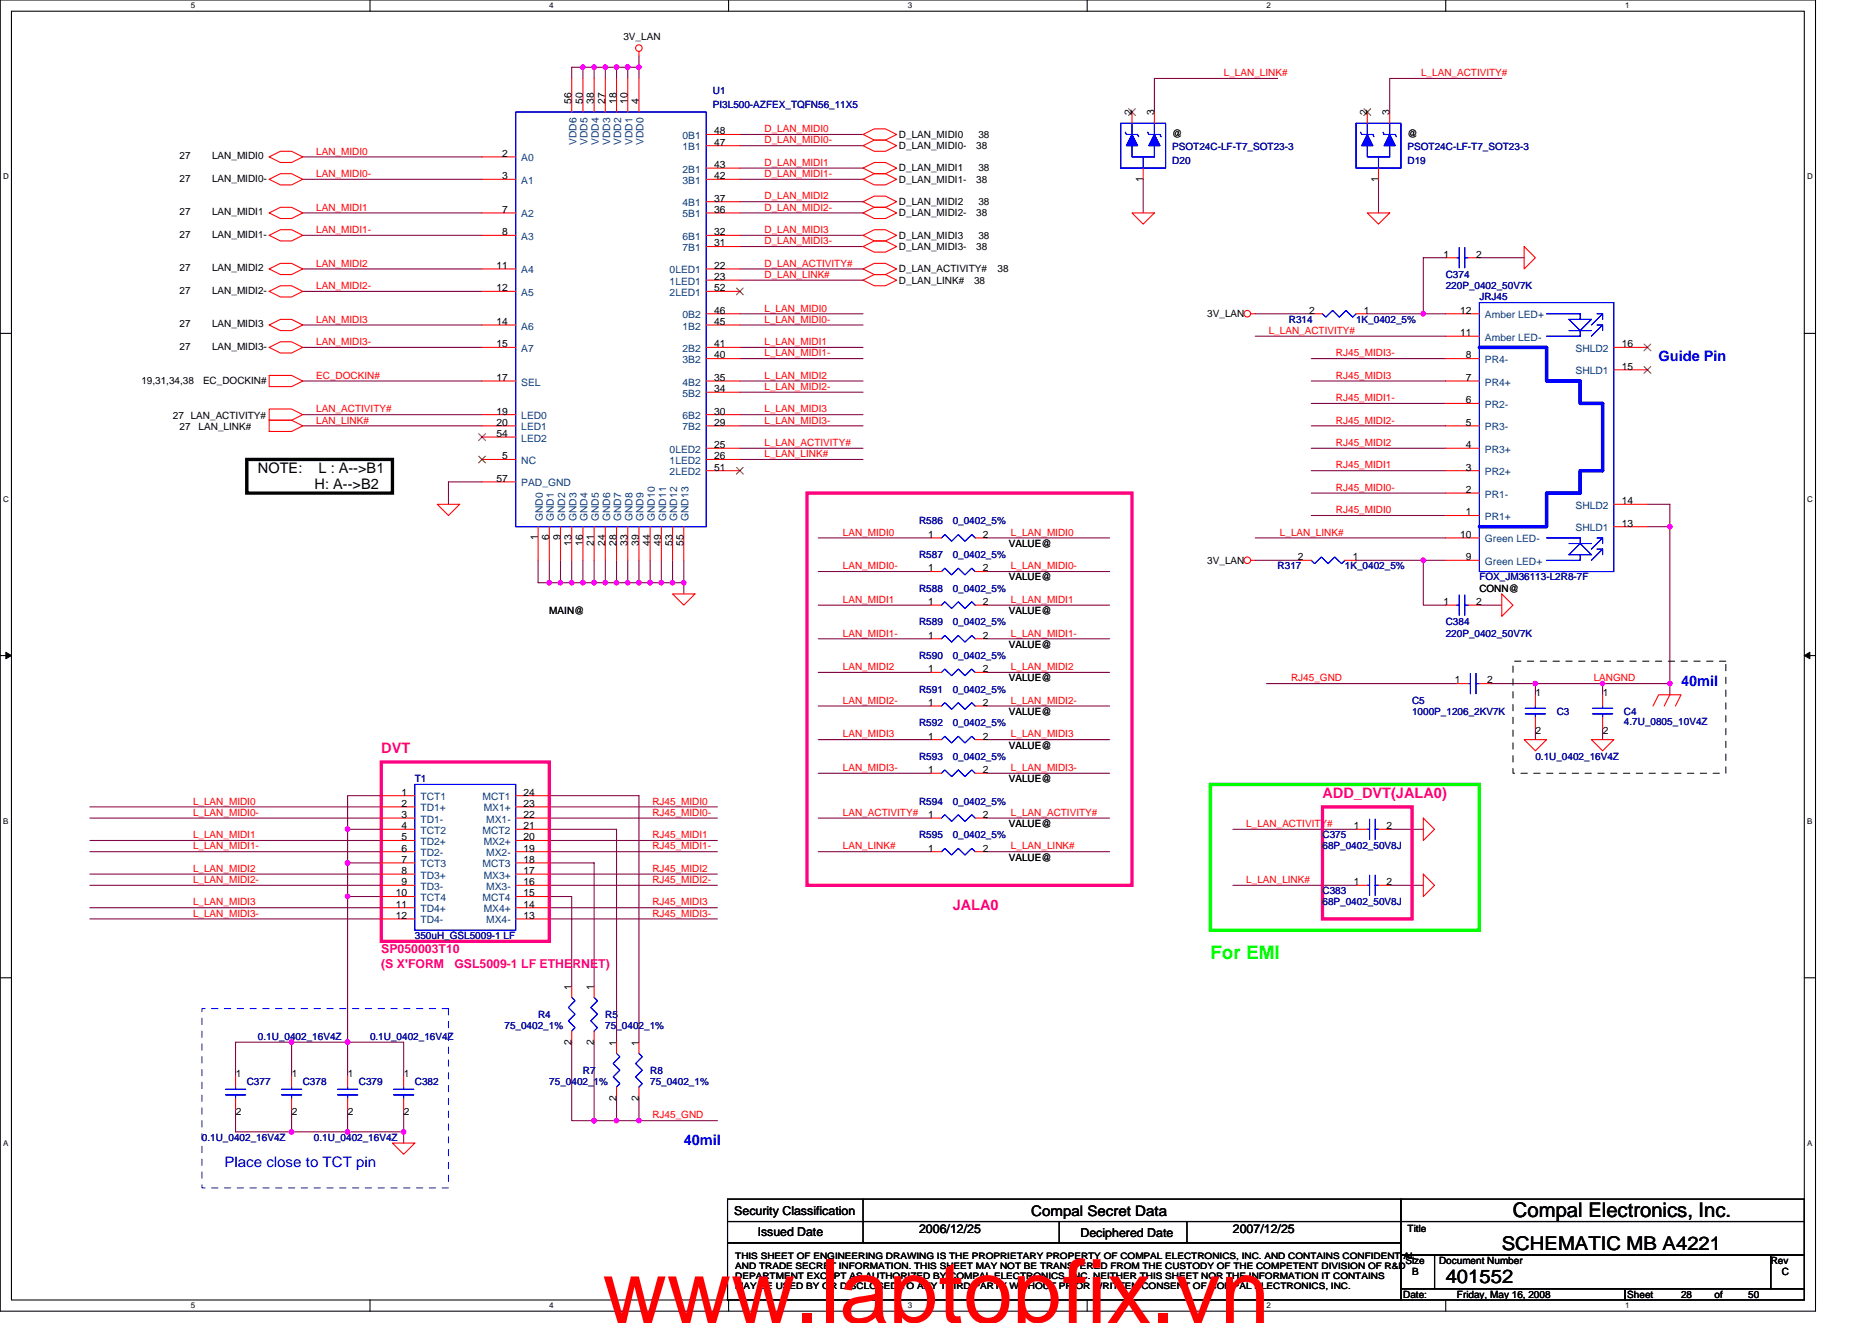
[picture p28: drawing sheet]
<svg xmlns="http://www.w3.org/2000/svg" width="297mm" height="210mm" viewBox="0 0 297 210" stroke-linecap="round" stroke-linejoin="round" font-family="sans-serif">
<defs><g id="words">
<text font-size="14.1" fill="#f00" x="95.6" y="209.9">www.laptopfix.vn</text>
<text font-size="3.2" x="240.1" y="193.1">Compal Electronics, Inc.</text>
<text font-size="3" fill="#0f0" x="192.1" y="152.1">For EMI</text>
<g font-size="3">
<text x="229.4" y="203.6">401552</text>
<text x="238.3" y="198.3">SCHEMATIC MB A4221</text>
</g>
<g font-size="2.3" fill="#00f">
<text x="263.2" y="57.3">Guide Pin</text>
<text x="266.7" y="108.8">40mil</text>
<text x="35.6" y="185.2">Place close to TCT pin</text>
<text x="108.5" y="181.7">40mil</text>
</g>
<g font-size="2.3">
<text x="40.9" y="75">NOTE:</text>
<text x="49.9" y="77.6">H: A--&gt;B2</text>
<text x="50.5" y="75">L : A--&gt;B1</text>
<text x="163.6" y="192.8">Compal Secret Data</text>
</g>
<g font-size="2.3" fill="#ff0080">
<text x="60.5" y="119.5">DVT</text>
<text x="209.8" y="126.6">ADD_DVT(JALA0)</text>
<text x="151.2" y="144.4">JALA0</text>
</g>
<g font-size="1.9" fill="#ff0080">
<text x="60.5" y="151.2">SP050003T10</text>
<text x="60.5" y="153.5">(S X'FORM</text>
<text x="72.1" y="153.5">GSL5009-1 LF ETHERNET)</text>
</g>
<g font-size="1.9">
<text x="116.5" y="192.7">Security Classification</text>
<text x="120.2" y="196.1">Issued Date</text>
<text x="145.8" y="195.6">2006/12/25</text>
<text x="171.4" y="196.3">Deciphered Date</text>
<text x="195.6" y="195.6">2007/12/25</text>
</g>
<g font-size="1.6">
<text x="98.9" y="6.4">3V_LAN</text>
<text x="90.7" y="16.5" transform="rotate(-90 90.7 16.5)">56</text>
<text x="92.5" y="16.5" transform="rotate(-90 92.5 16.5)">50</text>
<text x="94.3" y="16.5" transform="rotate(-90 94.3 16.5)">38</text>
<text x="96" y="16.5" transform="rotate(-90 96 16.5)">27</text>
<text x="97.8" y="16.5" transform="rotate(-90 97.8 16.5)">18</text>
<text x="99.6" y="16.5" transform="rotate(-90 99.6 16.5)">10</text>
<text x="101.4" y="16.5" transform="rotate(-90 101.4 16.5)">4</text>
<text x="113.3" y="21.3">48</text>
<text x="113.3" y="23.1">47</text>
<text x="142.6" y="21.9">D_LAN_MIDI0</text>
<text x="142.6" y="23.6">D_LAN_MIDI0-</text>
<text x="154.9" y="23.6">38</text>
<text x="155.3" y="21.9">38</text>
<text x="179.6" y="18.3" transform="rotate(-90 179.6 18.3)">2</text>
<text x="183.2" y="18.3" transform="rotate(-90 183.2 18.3)">3</text>
<text x="186" y="21.7">@</text>
<text x="216.9" y="18.3" transform="rotate(-90 216.9 18.3)">2</text>
<text x="220.5" y="18.3" transform="rotate(-90 220.5 18.3)">3</text>
<text x="223.3" y="21.7">@</text>
<text x="28.5" y="28.8">27</text>
<text x="28.5" y="25.3">27</text>
<text x="33.7" y="28.8">LAN_MIDI0-</text>
<text x="33.7" y="25.3">LAN_MIDI0</text>
<text x="79.7" y="24.9">2</text>
<text x="79.7" y="28.4">3</text>
<text x="113.3" y="26.6">43</text>
<text x="113.3" y="28.4">42</text>
<text x="142.6" y="27.2">D_LAN_MIDI1</text>
<text x="142.6" y="29">D_LAN_MIDI1-</text>
<text x="154.9" y="29">38</text>
<text x="155.3" y="27.2">38</text>
<text x="181.4" y="28.8" transform="rotate(-90 181.4 28.8)">1</text>
<text x="218.7" y="28.8" transform="rotate(-90 218.7 28.8)">1</text>
<text x="28.5" y="34.1">27</text>
<text x="33.7" y="34.1">LAN_MIDI1</text>
<text x="79.7" y="33.8">7</text>
<text x="113.3" y="32">37</text>
<text x="113.3" y="33.8">36</text>
<text x="142.6" y="32.5">D_LAN_MIDI2</text>
<text x="142.6" y="34.3">D_LAN_MIDI2-</text>
<text x="154.9" y="34.3">38</text>
<text x="155.3" y="32.5">38</text>
<text x="28.5" y="37.7">27</text>
<text x="33.7" y="37.7">LAN_MIDI1-</text>
<text x="79.7" y="37.3">8</text>
<text x="113.3" y="37.3">32</text>
<text x="113.3" y="39.1">31</text>
<text x="142.6" y="39.6">D_LAN_MIDI3-</text>
<text x="142.6" y="37.9">D_LAN_MIDI3</text>
<text x="154.9" y="39.6">38</text>
<text x="155.3" y="37.9">38</text>
<text x="229" y="40.9">1</text>
<text x="234.2" y="40.9">2</text>
<text x="28.5" y="46.6">27</text>
<text x="28.5" y="43">27</text>
<text x="33.7" y="46.6">LAN_MIDI2-</text>
<text x="33.7" y="43">LAN_MIDI2</text>
<text x="78.8" y="42.7">11</text>
<text x="78.8" y="46.2">12</text>
<text x="113.3" y="42.7">22</text>
<text x="113.3" y="44.4">23</text>
<text x="113.3" y="46.2">52</text>
<text x="142.6" y="43.2">D_LAN_ACTIVITY#</text>
<text x="142.6" y="45">D_LAN_LINK#</text>
<text x="154.6" y="45">38</text>
<text x="158.3" y="43.2">38</text>
<text x="28.5" y="51.9">27</text>
<text x="33.7" y="51.9">LAN_MIDI3</text>
<text x="78.8" y="51.5">14</text>
<text x="113.3" y="49.8">46</text>
<text x="113.3" y="51.5">45</text>
<text x="191.6" y="50.3">3V_LAN</text>
<text x="207.7" y="49.8">2</text>
<text x="216.4" y="49.8">1</text>
<text x="231.7" y="53.3">11</text>
<text x="231.7" y="49.8">12</text>
<text x="28.5" y="55.5">27</text>
<text x="33.7" y="55.5">LAN_MIDI3-</text>
<text x="78.8" y="55.1">15</text>
<text x="113.3" y="55.1">41</text>
<text x="113.3" y="56.9">40</text>
<text x="232.6" y="56.9">8</text>
<text x="257.3" y="55.1">16</text>
<text x="257.3" y="58.7">15</text>
<text x="22.4" y="61">19,31,34,38</text>
<text x="32.2" y="61">EC_DOCKIN#</text>
<text x="78.8" y="60.4">17</text>
<text x="78.8" y="65.8">19</text>
<text x="113.3" y="60.4">35</text>
<text x="113.3" y="62.2">34</text>
<text x="113.3" y="65.8">30</text>
<text x="232.6" y="64">6</text>
<text x="232.6" y="60.4">7</text>
<text x="27.4" y="66.5">27 LAN_ACTIVITY#</text>
<text x="28.5" y="68.3">27</text>
<text x="31.5" y="68.3">LAN_LINK#</text>
<text x="78.8" y="67.5">20</text>
<text x="78.8" y="69.3">54</text>
<text x="113.3" y="71.1">25</text>
<text x="113.3" y="67.5">29</text>
<text x="232.6" y="71.1">4</text>
<text x="232.6" y="67.5">5</text>
<text x="78.8" y="76.4">57</text>
<text x="79.7" y="72.9">5</text>
<text x="113.3" y="72.9">26</text>
<text x="113.3" y="74.7">51</text>
<text x="232.6" y="74.7">3</text>
<text x="232.6" y="78.2">2</text>
<text x="232.6" y="81.8">1</text>
<text x="257.3" y="83.5">13</text>
<text x="257.3" y="80">14</text>
<text x="85.4" y="85.7" transform="rotate(-90 85.4 85.7)">1</text>
<text x="87.1" y="85.7" transform="rotate(-90 87.1 85.7)">6</text>
<text x="88.9" y="85.7" transform="rotate(-90 88.9 85.7)">9</text>
<text x="90.7" y="86.6" transform="rotate(-90 90.7 86.6)">13</text>
<text x="92.5" y="86.6" transform="rotate(-90 92.5 86.6)">16</text>
<text x="94.3" y="86.6" transform="rotate(-90 94.3 86.6)">21</text>
<text x="96" y="86.6" transform="rotate(-90 96 86.6)">24</text>
<text x="97.8" y="86.6" transform="rotate(-90 97.8 86.6)">28</text>
<text x="99.6" y="86.6" transform="rotate(-90 99.6 86.6)">33</text>
<text x="101.4" y="86.6" transform="rotate(-90 101.4 86.6)">39</text>
<text x="103.1" y="86.6" transform="rotate(-90 103.1 86.6)">44</text>
<text x="104.9" y="86.6" transform="rotate(-90 104.9 86.6)">49</text>
<text x="106.7" y="86.6" transform="rotate(-90 106.7 86.6)">53</text>
<text x="108.5" y="86.6" transform="rotate(-90 108.5 86.6)">55</text>
<text x="147.3" y="85.3">1</text>
<text x="156" y="85.3">2</text>
<text x="160.1" y="86.8">VALUE@</text>
<text x="191.6" y="89.4">3V_LAN</text>
<text x="205.9" y="88.9">2</text>
<text x="214.6" y="88.9">1</text>
<text x="231.7" y="85.3">10</text>
<text x="232.6" y="88.9">9</text>
<text x="147.3" y="96">1</text>
<text x="147.3" y="90.7">1</text>
<text x="156" y="96">2</text>
<text x="156" y="90.7">2</text>
<text x="160.1" y="92.1">VALUE@</text>
<text x="229" y="96">1</text>
<text x="234.2" y="96">2</text>
<text x="234.7" y="93.9">CONN@</text>
<text x="87.2" y="97.4">MAIN@</text>
<text x="147.3" y="101.3">1</text>
<text x="156" y="101.3">2</text>
<text x="160.1" y="97.4">VALUE@</text>
<text x="147.3" y="106.7">1</text>
<text x="156" y="106.7">2</text>
<text x="160.1" y="102.8">VALUE@</text>
<text x="147.3" y="112">1</text>
<text x="156" y="112">2</text>
<text x="160.1" y="108.1">VALUE@</text>
<text x="160.1" y="113.4">VALUE@</text>
<text x="230.8" y="108.4">1</text>
<text x="236" y="108.4">2</text>
<text x="243.6" y="110.4">1</text>
<text x="254.3" y="110.4">1</text>
<text x="147.3" y="117.3">1</text>
<text x="156" y="117.3">2</text>
<text x="160.1" y="118.8">VALUE@</text>
<text x="243.6" y="116.5">2</text>
<text x="254.3" y="116.5">2</text>
<text x="147.3" y="122.7">1</text>
<text x="156" y="122.7">2</text>
<text x="160.1" y="124.1">VALUE@</text>
<text x="63.7" y="126.2">1</text>
<text x="63.7" y="128">2</text>
<text x="63.7" y="129.8">3</text>
<text x="63.7" y="131.6">4</text>
<text x="83.1" y="129.8">22</text>
<text x="83.1" y="128">23</text>
<text x="83.1" y="126.2">24</text>
<text x="83.1" y="131.6">21</text>
<text x="147.3" y="129.8">1</text>
<text x="156" y="129.8">2</text>
<text x="160.1" y="131.2">VALUE@</text>
<text x="214.8" y="131.6">1</text>
<text x="220" y="131.6">2</text>
<text x="63.7" y="133.3">5</text>
<text x="63.7" y="135.1">6</text>
<text x="63.7" y="136.9">7</text>
<text x="83.1" y="135.1">19</text>
<text x="83.1" y="133.3">20</text>
<text x="83.1" y="136.9">18</text>
<text x="147.3" y="135.1">1</text>
<text x="156" y="135.1">2</text>
<text x="160.1" y="136.5">VALUE@</text>
<text x="62.8" y="142.2">10</text>
<text x="62.8" y="144">11</text>
<text x="63.7" y="138.7">8</text>
<text x="63.7" y="140.4">9</text>
<text x="83.1" y="140.4">16</text>
<text x="83.1" y="138.7">17</text>
<text x="83.1" y="144">14</text>
<text x="83.1" y="142.2">15</text>
<text x="214.8" y="140.4">1</text>
<text x="220" y="140.4">2</text>
<text x="62.8" y="145.8">12</text>
<text x="83.1" y="145.8">13</text>
<text x="90.7" y="157" transform="rotate(-90 90.7 157)">1</text>
<text x="94.3" y="157" transform="rotate(-90 94.3 157)">1</text>
<text x="90.7" y="165.7" transform="rotate(-90 90.7 165.7)">2</text>
<text x="94.3" y="165.7" transform="rotate(-90 94.3 165.7)">2</text>
<text x="97.8" y="165.9" transform="rotate(-90 97.8 165.9)">1</text>
<text x="101.4" y="165.9" transform="rotate(-90 101.4 165.9)">1</text>
<text x="37.4" y="170.9">1</text>
<text x="46.3" y="170.9">1</text>
<text x="55.2" y="170.9">1</text>
<text x="64.1" y="170.9">1</text>
<text x="37.4" y="176.9">2</text>
<text x="46.3" y="176.9">2</text>
<text x="55.2" y="176.9">2</text>
<text x="64.1" y="176.9">2</text>
<text x="97.8" y="174.6" transform="rotate(-90 97.8 174.6)">2</text>
<text x="101.4" y="174.6" transform="rotate(-90 101.4 174.6)">2</text>
<text x="223.3" y="195.4">Title</text>
<text x="223" y="200.6">Size</text>
<text x="224.1" y="202.3">B</text>
<text x="228.3" y="200.6">Document Number</text>
<text x="281" y="200.6">Rev</text>
<text x="282.7" y="202.3">C</text>
<text x="222.6" y="205.9">Date:</text>
<text x="231.2" y="205.9">Friday, May 16, 2008</text>
<text x="258.2" y="205.9">Sheet</text>
<text x="266.7" y="205.9">28</text>
<text x="272.1" y="205.9">of</text>
<text x="277.4" y="205.9">50</text>
</g>
<g font-size="1.6" fill="#000080">
<text x="113.1" y="14.9">U1</text>
<text x="113.1" y="17.1">PI3L500-AZFEX_TQFN56_11X5</text>
<text x="186" y="23.8">PSOT24C-LF-T7_SOT23-3</text>
<text x="223.3" y="23.8">PSOT24C-LF-T7_SOT23-3</text>
<text x="186" y="26">D20</text>
<text x="223.3" y="26">D19</text>
<text x="229.4" y="44.1">C374</text>
<text x="229.4" y="45.9">220P_0402_50V7K</text>
<text x="234.7" y="47.6">JRJ45</text>
<text x="204.5" y="51.2">R314</text>
<text x="215.2" y="51.2">1K_0402_5%</text>
<text x="145.8" y="83.2">R586</text>
<text x="151.2" y="83.2">0_0402_5%</text>
<text x="145.8" y="88.5">R587</text>
<text x="151.2" y="88.5">0_0402_5%</text>
<text x="145.8" y="93.9">R588</text>
<text x="151.2" y="93.9">0_0402_5%</text>
<text x="202.7" y="90.3">R317</text>
<text x="213.4" y="90.3">1K_0402_5%</text>
<text x="234.7" y="92.1">FOX_JM36113-L2R8-7F</text>
<text x="145.8" y="99.2">R589</text>
<text x="151.2" y="99.2">0_0402_5%</text>
<text x="229.4" y="99.2">C384</text>
<text x="229.4" y="101">220P_0402_50V7K</text>
<text x="145.8" y="104.5">R590</text>
<text x="151.2" y="104.5">0_0402_5%</text>
<text x="145.8" y="109.9">R591</text>
<text x="151.2" y="109.9">0_0402_5%</text>
<text x="224.1" y="111.7">C5</text>
<text x="224.1" y="113.4">1000P_1206_2KV7K</text>
<text x="247" y="113.4">C3</text>
<text x="257.7" y="113.4">C4</text>
<text x="145.8" y="115.2">R592</text>
<text x="151.2" y="115.2">0_0402_5%</text>
<text x="257.7" y="115">4.7U_0805_10V4Z</text>
<text x="65.8" y="124.1">T1</text>
<text x="145.8" y="120.5">R593</text>
<text x="151.2" y="120.5">0_0402_5%</text>
<text x="243.6" y="120.5">0.1U_0402_16V4Z</text>
<text x="145.8" y="127.7">R594</text>
<text x="151.2" y="127.7">0_0402_5%</text>
<text x="145.8" y="133">R595</text>
<text x="151.2" y="133">0_0402_5%</text>
<text x="209.8" y="133">C375</text>
<text x="209.8" y="134.8">68P_0402_50V8J</text>
<text x="209.8" y="141.9">C383</text>
<text x="209.8" y="143.7">68P_0402_50V8J</text>
<text x="65.8" y="149">350uH_GSL5009-1 LF</text>
<text x="85.4" y="161.4">R4</text>
<text x="96.1" y="161.4">R5</text>
<text x="40.9" y="165">0.1U_0402_16V4Z</text>
<text x="58.7" y="165">0.1U_0402_16V4Z</text>
<text x="80" y="163.2">75_0402_1%</text>
<text x="96.1" y="163.2">75_0402_1%</text>
<text x="39.2" y="172.1">C377</text>
<text x="48" y="172.1">C378</text>
<text x="56.9" y="172.1">C379</text>
<text x="65.8" y="172.1">C382</text>
<text x="87.2" y="172.1">75_0402_1%</text>
<text x="92.5" y="170.3">R7</text>
<text x="103.2" y="170.3">R8</text>
<text x="103.2" y="172.1">75_0402_1%</text>
<text x="32" y="181">0.1U_0402_16V4Z</text>
<text x="49.8" y="181">0.1U_0402_16V4Z</text>
</g>
<g font-size="1.6" fill="#f00">
<text x="194.2" y="12.1">L_LAN_LINK#</text>
<text x="225.5" y="12.1">L_LAN_ACTIVITY#</text>
<text x="121.3" y="22.8">D_LAN_MIDI0-</text>
<text x="121.3" y="21">D_LAN_MIDI0</text>
<text x="50.2" y="24.5">LAN_MIDI0</text>
<text x="50.2" y="28.1">LAN_MIDI0-</text>
<text x="121.3" y="26.3">D_LAN_MIDI1</text>
<text x="121.3" y="28.1">D_LAN_MIDI1-</text>
<text x="50.2" y="33.4">LAN_MIDI1</text>
<text x="121.3" y="31.6">D_LAN_MIDI2</text>
<text x="121.3" y="33.4">D_LAN_MIDI2-</text>
<text x="50.2" y="37">LAN_MIDI1-</text>
<text x="121.3" y="38.8">D_LAN_MIDI3-</text>
<text x="121.3" y="37">D_LAN_MIDI3</text>
<text x="50.2" y="42.3">LAN_MIDI2</text>
<text x="50.2" y="45.9">LAN_MIDI2-</text>
<text x="121.3" y="42.3">D_LAN_ACTIVITY#</text>
<text x="121.3" y="44.1">D_LAN_LINK#</text>
<text x="50.2" y="51.2">LAN_MIDI3</text>
<text x="121.3" y="51.2">L_LAN_MIDI0-</text>
<text x="121.3" y="49.4">L_LAN_MIDI0</text>
<text x="201.3" y="53">L_LAN_ACTIVITY#</text>
<text x="50.2" y="54.8">LAN_MIDI3-</text>
<text x="121.3" y="54.8">L_LAN_MIDI1</text>
<text x="121.3" y="56.5">L_LAN_MIDI1-</text>
<text x="212" y="56.5">RJ45_MIDI3-</text>
<text x="50.2" y="65.4">LAN_ACTIVITY#</text>
<text x="50.2" y="60.1">EC_DOCKIN#</text>
<text x="121.3" y="60.1">L_LAN_MIDI2</text>
<text x="121.3" y="61.9">L_LAN_MIDI2-</text>
<text x="121.3" y="65.4">L_LAN_MIDI3</text>
<text x="212" y="60.1">RJ45_MIDI3</text>
<text x="212" y="63.6">RJ45_MIDI1-</text>
<text x="50.2" y="67.2">LAN_LINK#</text>
<text x="121.3" y="70.8">L_LAN_ACTIVITY#</text>
<text x="121.3" y="67.2">L_LAN_MIDI3-</text>
<text x="212" y="67.2">RJ45_MIDI2-</text>
<text x="212" y="70.8">RJ45_MIDI2</text>
<text x="121.3" y="72.5">L_LAN_LINK#</text>
<text x="212" y="74.3">RJ45_MIDI1</text>
<text x="212" y="77.9">RJ45_MIDI0-</text>
<text x="212" y="81.4">RJ45_MIDI0</text>
<text x="133.7" y="85">LAN_MIDI0</text>
<text x="160.4" y="85">L_LAN_MIDI0</text>
<text x="203.1" y="85">L_LAN_LINK#</text>
<text x="133.7" y="90.3">LAN_MIDI0-</text>
<text x="133.7" y="95.7">LAN_MIDI1</text>
<text x="160.4" y="95.7">L_LAN_MIDI1</text>
<text x="160.4" y="90.3">L_LAN_MIDI0-</text>
<text x="133.7" y="101">LAN_MIDI1-</text>
<text x="160.4" y="101">L_LAN_MIDI1-</text>
<text x="133.7" y="106.3">LAN_MIDI2</text>
<text x="160.4" y="106.3">L_LAN_MIDI2</text>
<text x="133.7" y="111.7">LAN_MIDI2-</text>
<text x="160.4" y="111.7">L_LAN_MIDI2-</text>
<text x="204.9" y="108.1">RJ45_GND</text>
<text x="252.9" y="108.1">LANGND</text>
<text x="133.7" y="117">LAN_MIDI3</text>
<text x="160.4" y="117">L_LAN_MIDI3</text>
<text x="133.7" y="122.3">LAN_MIDI3-</text>
<text x="160.4" y="122.3">L_LAN_MIDI3-</text>
<text x="30.6" y="127.7">L_LAN_MIDI0</text>
<text x="30.6" y="129.4">L_LAN_MIDI0-</text>
<text x="103.5" y="129.4">RJ45_MIDI0-</text>
<text x="103.5" y="127.7">RJ45_MIDI0</text>
<text x="133.7" y="129.4">LAN_ACTIVITY#</text>
<text x="160.4" y="129.4">L_LAN_ACTIVITY#</text>
<text x="197.8" y="131.2">L_LAN_ACTIVITY#</text>
<text x="30.6" y="133">L_LAN_MIDI1</text>
<text x="30.6" y="134.8">L_LAN_MIDI1-</text>
<text x="103.5" y="134.8">RJ45_MIDI1-</text>
<text x="103.5" y="133">RJ45_MIDI1</text>
<text x="133.7" y="134.8">LAN_LINK#</text>
<text x="160.4" y="134.8">L_LAN_LINK#</text>
<text x="30.6" y="140.1">L_LAN_MIDI2-</text>
<text x="30.6" y="138.3">L_LAN_MIDI2</text>
<text x="30.6" y="143.7">L_LAN_MIDI3</text>
<text x="103.5" y="143.7">RJ45_MIDI3</text>
<text x="103.5" y="140.1">RJ45_MIDI2-</text>
<text x="103.5" y="138.3">RJ45_MIDI2</text>
<text x="197.8" y="140.1">L_LAN_LINK#</text>
<text x="30.6" y="145.4">L_LAN_MIDI3-</text>
<text x="103.5" y="145.4">RJ45_MIDI3-</text>
<text x="103.5" y="177.4">RJ45_GND</text>
</g>
<g font-size="1.6" fill="#004080">
<text x="91.5" y="23" transform="rotate(-90 91.5 23)">VDD6</text>
<text x="93.2" y="23" transform="rotate(-90 93.2 23)">VDD5</text>
<text x="95" y="23" transform="rotate(-90 95 23)">VDD4</text>
<text x="96.8" y="23" transform="rotate(-90 96.8 23)">VDD3</text>
<text x="98.6" y="23" transform="rotate(-90 98.6 23)">VDD2</text>
<text x="100.3" y="23" transform="rotate(-90 100.3 23)">VDD1</text>
<text x="102.1" y="23" transform="rotate(-90 102.1 23)">VDD0</text>
<text x="108.3" y="22.1">0B1</text>
<text x="108.3" y="23.8">1B1</text>
<text x="82.7" y="25.6">A0</text>
<text x="82.7" y="29.2">A1</text>
<text x="108.3" y="27.4">2B1</text>
<text x="108.3" y="29.2">3B1</text>
<text x="82.7" y="34.5">A2</text>
<text x="108.3" y="32.7">4B1</text>
<text x="108.3" y="34.5">5B1</text>
<text x="82.7" y="38.1">A3</text>
<text x="108.3" y="38.1">6B1</text>
<text x="108.3" y="39.8">7B1</text>
<text x="82.7" y="43.4">A4</text>
<text x="82.7" y="46.9">A5</text>
<text x="106.3" y="43.4">0LED1</text>
<text x="106.3" y="45.2">1LED1</text>
<text x="106.3" y="46.9">2LED1</text>
<text x="82.7" y="52.3">A6</text>
<text x="108.3" y="50.5">0B2</text>
<text x="108.3" y="52.3">1B2</text>
<text x="235.6" y="50.5">Amber LED+</text>
<text x="82.7" y="55.8">A7</text>
<text x="108.3" y="55.8">2B2</text>
<text x="108.3" y="57.6">3B2</text>
<text x="235.6" y="57.6">PR4-</text>
<text x="235.6" y="54.1">Amber LED-</text>
<text x="250" y="55.8">SHLD2</text>
<text x="250" y="59.4">SHLD1</text>
<text x="82.7" y="61.2">SEL</text>
<text x="108.3" y="61.2">4B2</text>
<text x="108.3" y="62.9">5B2</text>
<text x="235.6" y="64.7">PR2-</text>
<text x="235.6" y="61.2">PR4+</text>
<text x="82.7" y="66.5">LED0</text>
<text x="82.7" y="68.3">LED1</text>
<text x="82.7" y="70.1">LED2</text>
<text x="106.3" y="71.8">0LED2</text>
<text x="108.3" y="66.5">6B2</text>
<text x="108.3" y="68.3">7B2</text>
<text x="235.6" y="71.8">PR3+</text>
<text x="235.6" y="68.3">PR3-</text>
<text x="82.7" y="77.2">PAD_GND</text>
<text x="82.7" y="73.6">NC</text>
<text x="106.3" y="73.6">1LED2</text>
<text x="106.3" y="75.4">2LED2</text>
<text x="235.6" y="75.4">PR2+</text>
<text x="86.1" y="82.7" transform="rotate(-90 86.1 82.7)">GND0</text>
<text x="87.9" y="82.7" transform="rotate(-90 87.9 82.7)">GND1</text>
<text x="89.7" y="82.7" transform="rotate(-90 89.7 82.7)">GND2</text>
<text x="91.5" y="82.7" transform="rotate(-90 91.5 82.7)">GND3</text>
<text x="93.2" y="82.7" transform="rotate(-90 93.2 82.7)">GND4</text>
<text x="95" y="82.7" transform="rotate(-90 95 82.7)">GND5</text>
<text x="96.8" y="82.7" transform="rotate(-90 96.8 82.7)">GND6</text>
<text x="98.6" y="82.7" transform="rotate(-90 98.6 82.7)">GND7</text>
<text x="100.3" y="82.7" transform="rotate(-90 100.3 82.7)">GND8</text>
<text x="102.1" y="82.7" transform="rotate(-90 102.1 82.7)">GND9</text>
<text x="103.9" y="82.7" transform="rotate(-90 103.9 82.7)">GND10</text>
<text x="105.7" y="82.7" transform="rotate(-90 105.7 82.7)">GND11</text>
<text x="107.5" y="82.7" transform="rotate(-90 107.5 82.7)">GND12</text>
<text x="109.2" y="82.7" transform="rotate(-90 109.2 82.7)">GND13</text>
<text x="235.6" y="79">PR1-</text>
<text x="235.6" y="82.5">PR1+</text>
<text x="250" y="80.7">SHLD2</text>
<text x="235.6" y="89.6">Green LED+</text>
<text x="235.6" y="86.1">Green LED-</text>
<text x="250" y="84.3">SHLD1</text>
<text x="66.7" y="127">TCT1</text>
<text x="66.7" y="128.7">TD1+</text>
<text x="66.7" y="130.5">TD1-</text>
<text x="76.6" y="127">MCT1</text>
<text x="76.7" y="128.7">MX1+</text>
<text x="77.1" y="130.5">MX1-</text>
<text x="66.7" y="132.3">TCT2</text>
<text x="66.7" y="134.1">TD2+</text>
<text x="66.7" y="135.8">TD2-</text>
<text x="66.7" y="137.6">TCT3</text>
<text x="76.6" y="132.3">MCT2</text>
<text x="76.6" y="137.6">MCT3</text>
<text x="76.7" y="134.1">MX2+</text>
<text x="77.1" y="135.8">MX2-</text>
<text x="66.7" y="139.4">TD3+</text>
<text x="66.7" y="141.2">TD3-</text>
<text x="66.7" y="143">TCT4</text>
<text x="76.6" y="143">MCT4</text>
<text x="76.7" y="139.4">MX3+</text>
<text x="77.1" y="141.2">MX3-</text>
<text x="66.7" y="144.7">TD4+</text>
<text x="66.7" y="146.5">TD4-</text>
<text x="76.7" y="144.7">MX4+</text>
<text x="77.1" y="146.5">MX4-</text>
</g>
<g font-size="1.4">
<text x="116.7" y="199.7">THIS SHEET OF ENGINEERING DRAWING IS THE PROPRIETARY PROPERTY OF COMPAL ELECTRONICS, INC. AND CONTAINS CONFIDENT AL</text>
<text x="116.7" y="201.3">AND TRADE SECRET INFORMATION. THIS SHEET MAY NOT BE TRANSFERED FROM THE CUSTODY OF THE COMPETENT DIVISION OF R&amp;D</text>
<text x="116.7" y="202.9">DEPARTMENT EXCEPT AS AUTHORIZED BY COMPAL ELECTRONICS, INC. NEITHER THIS SHEET NOR THE INFORMATION IT CONTAINS</text>
<text x="116.7" y="204.6">MAY BE USED BY OR DISCLOSED TO ANY THIRD PARTY WITHOUT PRIOR WRITTEN CONSENT OF COMPAL ELECTRONICS, INC.</text>
</g>
<g font-size="1.3">
<text x="30.3" y="1.3">5</text>
<text x="87.2" y="1.3">4</text>
<text x="144.1" y="1.3">3</text>
<text x="201" y="1.3">2</text>
<text x="257.8" y="1.3">1</text>
<text x=".5" y="28.5">D</text>
<text x="286.7" y="28.5">D</text>
<text x=".5" y="79.6">C</text>
<text x="286.7" y="79.6">C</text>
<text x=".5" y="130.7">B</text>
<text x="286.7" y="130.7">B</text>
<text x=".5" y="181.8">A</text>
<text x="286.7" y="181.8">A</text>
<text x="30.3" y="207.6">5</text>
<text x="87.2" y="207.6">4</text>
<text x="144.1" y="207.6">3</text>
<text x="201" y="207.6">2</text>
<text x="257.8" y="207.6">1</text>
</g>
</g></defs>
<path d="M0 0h288.1v208h-288.1zM1.8 1.8h284.5v204.4h-284.5z" fill="none" stroke="#000" stroke-width=".17"/>
<g fill="#fff">
<path d="M30.3 .2h.7v1.4h-.7z"/>
<path d="M30.3 206.4h.7v1.5h-.7z"/>
</g>
<path d="M58.7 0v1.8M58.7 206.2v1.8" fill="none" stroke="#000" stroke-width=".17"/>
<g fill="#fff">
<path d="M87.2 .2h.7v1.4h-.7z"/>
<path d="M87.2 206.4h.7v1.5h-.7z"/>
</g>
<path d="M115.6 0v1.8M115.6 206.2v1.8" fill="none" stroke="#000" stroke-width=".17"/>
<g fill="#fff">
<path d="M144.1 .2h.7v1.4h-.7z"/>
<path d="M144.1 206.4h.7v1.5h-.7z"/>
</g>
<path d="M172.5 0v1.8M172.5 206.2v1.8" fill="none" stroke="#000" stroke-width=".17"/>
<g fill="#fff">
<path d="M201 .2h.7v1.4h-.7z"/>
<path d="M201 206.4h.7v1.5h-.7z"/>
</g>
<path d="M229.4 0v1.8M229.4 206.2v1.8" fill="none" stroke="#000" stroke-width=".17"/>
<g fill="#fff">
<path d="M257.8 .2h.7v1.4h-.7z"/>
<path d="M257.8 206.4h.7v1.5h-.7z"/>
<path d="M.5 27.3h.9v1.4h-.9z"/>
<path d="M286.7 27.3h1v1.4h-1z"/>
<path d="M.5 78.4h.9v1.5h-.9z"/>
<path d="M286.7 78.4h1v1.5h-1z"/>
</g>
<path d="M0 52.9h1.8M286.3 52.9h1.8" fill="none" stroke="#000" stroke-width=".17"/>
<g fill="#fff">
<path d="M.5 129.6h.8v1.4h-.8z"/>
<path d="M286.7 129.6h.9v1.4h-.9z"/>
</g>
<path d="M0 104h1.8M286.3 104h1.8" fill="none" stroke="#000" stroke-width=".17"/>
<path d="M.9 103.5l.9 .5-.9 .5zM286.3 104l.9-.5v1z" fill="#000" stroke="#000" stroke-width=".16"/>
<g fill="#fff">
<path d="M.5 180.7h.8v1.4h-.8z"/>
<path d="M286.7 180.7h.9v1.4h-.9z"/>
</g>
<g fill="none" stroke="#000" stroke-width=".17">
<path d="M0 155.1h1.8M286.3 155.1h1.8M115.4 190.2h106.9v3.6h-106.9zM115.4 193.8h106.9v3.4h-106.9zM115.4 197.2h106.9v9h-106.9zM136.9 190.2v7M168.1 193.8v3.4M188.3 193.8v3.4M222.3 190.2h64v3.6h-64zM222.3 193.8h64v5.3h-64zM222.3 199.1h5.3v5.4h-5.3zM227.6 199.1h53.4v5.4h-53.4z"/>
<path d="M281 199.1h5.3v5.4h-5.3zM222.3 204.5h35.5v1.7h-35.5zM257.8 204.5h28.5v1.7h-28.5z"/>
</g>
<g fill="none" stroke="#800040" stroke-width=".17">
<path d="M92.5 10.7v1.7M94.3 10.7v1.7M96.1 10.7v1.7M97.8 10.7v1.7M99.6 10.7v1.7M101.4 8.9v3.5M101.4 10.7h-10.7v1.7M202.7 12.4h-19.5v5.4M238.3 12.4h-17.8v5.4M48 24.9h28.5M48 33.8h28.5M48 37.3h28.5"/>
<path d="M48 28.4h28.5M117.4 33.8h19.5M117.4 37.3h19.5M117.4 28.4h19.5M117.4 26.7h19.5M117.4 23.1h19.5M117.4 21.3h19.5M117.4 32h19.5M117.4 39.1h19.5M181.4 28.4v5.4M218.7 28.4v5.4M48 42.7h28.5"/>
<path d="M48 46.2h28.5M48 51.6h28.5M48 55.1h28.5M117.4 56.9h19.5M117.4 49.8h19.5M117.4 42.7h19.5M117.4 51.6h19.5M117.4 55.1h19.5M117.4 44.4h19.5M199.2 49.8h8.9M199.2 53.3h30.2M208.1 56.9h21.3"/>
<path d="M217 49.8h12.4M229.4 40.9h-3.6v8.9M234.7 40.9h7.1M48 67.6h28.5M48 60.5h28.5M48 65.8h28.5M76.5 76.5h-5.3v3.5M117.4 71.1h19.5M117.4 67.6h19.5M117.4 60.5h19.5M117.4 72.9h19.5M117.4 62.2h19.5"/>
<path d="M117.4 65.8h19.5M208.1 67.6h21.3M208.1 71.1h21.3M208.1 74.7h21.3M208.1 60.5h21.3M208.1 78.2h21.3M208.1 64h21.3M85.4 88.9v3.6h23.1M87.2 88.9v3.6M88.9 88.9v3.6M90.7 88.9v3.6M92.5 88.9v3.6"/>
<path d="M94.3 88.9v3.6M96.1 88.9v3.6M97.8 88.9v3.6M99.6 88.9v3.6M101.4 88.9v3.6M103.2 88.9v3.6M104.9 88.9v3.6M106.7 88.9v3.6M108.5 88.9v5.3M129.8 85.3h17.8M129.8 96h17.8M129.8 90.7h17.8"/>
<path d="M156.5 85.3h19.6M156.5 96h19.6M156.5 90.7h19.6M199.2 85.3h30.2M199.2 88.9h7.1M208.1 81.8h21.3M215.2 88.9h10.6v7.1h3.6M225.8 88.9h3.6M234.7 96h3.6M261.4 80h3.6v30.2M261.4 83.6h3.6M129.8 106.7h17.8"/>
<path d="M129.8 112h17.8M129.8 117.3h17.8M129.8 101.3h17.8M156.5 106.7h19.6M156.5 112h19.6M156.5 117.3h19.6M156.5 101.3h19.6M201 108.5h30.2M236.5 108.5h28.5M243.6 108.5v1.7M243.6 115.6v1.7M254.3 108.5v1.7"/>
<path d="M254.3 115.6v1.7M14.3 129.8h46.2M14.3 128h46.2M14.3 138.7h46.2M14.3 135.1h46.2M14.3 133.4h46.2M55.2 136.9h5.3M55.2 131.6v39.1M60.5 126.2h-5.3v5.4h5.3M87.2 129.8h26.6M87.2 128h26.6M87.2 138.7h26.6"/>
<path d="M87.2 135.1h26.6M87.2 133.3h26.6M87.2 131.6h10.6v33.8M87.2 126.2h14.2v39.2M87.2 136.9h7.1v19.6M129.8 129.8h17.8M129.8 135.1h17.8M129.8 122.7h17.8M156.5 129.8h19.6M156.5 135.1h19.6M156.5 122.7h19.6M195.6 131.6h19.6"/>
<path d="M220.5 131.6h5.3M14.3 145.8h46.2M14.3 144h46.2M14.3 140.5h46.2M55.2 142.2h5.3M87.2 144h26.6M87.2 140.5h26.6M87.2 145.8h26.6M87.2 142.2h3.5v14.3M195.6 140.5h19.6M220.5 140.5h5.3M37.4 176v3.6h26.6"/>
<path d="M37.4 170.7v-5.3h26.6v5.3M46.3 176v3.6M46.3 165.4v5.3M55.2 176v3.6M64 176v5.4M90.7 165.4v12.4h3.6M94.3 177.8h19.5M94.3 165.4v12.4M97.8 174.2v3.6M101.4 174.2v3.6"/>
</g>
<g fill="#f0f" stroke="#f0f" stroke-width=".17">
<circle cx="94.3" cy="177.8" r=".35"/>
<circle cx="101.4" cy="177.8" r=".35"/>
<circle cx="97.8" cy="177.8" r=".35"/>
<circle cx="55.1" cy="136.9" r=".35"/>
<circle cx="55.1" cy="131.6" r=".35"/>
<circle cx="264.9" cy="83.6" r=".35"/>
<circle cx="264.9" cy="108.4" r=".35"/>
<circle cx="243.6" cy="108.4" r=".35"/>
<circle cx="254.3" cy="108.4" r=".35"/>
<circle cx="225.8" cy="88.9" r=".35"/>
<circle cx="55.1" cy="165.3" r=".35"/>
<circle cx="55.1" cy="142.2" r=".35"/>
<circle cx="55.1" cy="179.6" r=".35"/>
<circle cx="64" cy="179.6" r=".35"/>
<circle cx="46.3" cy="165.3" r=".35"/>
<circle cx="46.3" cy="179.6" r=".35"/>
<circle cx="225.8" cy="49.8" r=".35"/>
<circle cx="108.5" cy="92.4" r=".35"/>
<circle cx="87.1" cy="92.4" r=".35"/>
<circle cx="88.9" cy="92.4" r=".35"/>
<circle cx="101.4" cy="92.4" r=".35"/>
<circle cx="99.6" cy="92.4" r=".35"/>
<circle cx="104.9" cy="92.4" r=".35"/>
<circle cx="106.7" cy="92.4" r=".35"/>
<circle cx="96" cy="92.4" r=".35"/>
<circle cx="94.3" cy="92.4" r=".35"/>
<circle cx="92.5" cy="92.4" r=".35"/>
<circle cx="90.7" cy="92.4" r=".35"/>
<circle cx="103.2" cy="92.4" r=".35"/>
<circle cx="97.8" cy="92.4" r=".35"/>
<circle cx="92.5" cy="10.7" r=".35"/>
<circle cx="94.3" cy="10.7" r=".35"/>
<circle cx="96" cy="10.7" r=".35"/>
<circle cx="97.8" cy="10.7" r=".35"/>
<circle cx="99.6" cy="10.7" r=".35"/>
<circle cx="101.4" cy="10.7" r=".35"/>
</g>
<g fill="none" stroke="#f00" stroke-width=".17">
<path d="M90.7 12.4v5.4M92.5 12.4v5.4M94.3 12.4v5.4M96.1 12.4v5.4M97.8 12.4v5.4M99.6 12.4v5.4M101.4 8.2v.7M101.4 12.4v5.4M179.6 17.8v1.8M183.2 17.8v1.8M217 17.8v1.8M220.5 17.8v1.8"/>
<path d="M42.7 37.3l1.8-.9h1.8l1.7 .9-1.7 .9h-1.8zM42.7 33.8l1.8-.9h1.8l1.7 .9-1.7 .9h-1.8zM42.7 28.4l1.8-.8h1.8l1.7 .8-1.7 .9h-1.8zM42.7 24.9l1.8-.9h1.8l1.7 .9-1.7 .9h-1.8zM76.5 24.9h5.3M76.5 28.4h5.3M76.5 33.8h5.3M76.5 37.3h5.3M112.1 28.4h5.3M112.1 33.8h5.3M112.1 37.3h5.3M112.1 21.3h5.3"/>
<path d="M112.1 23.1h5.3M112.1 26.7h5.3M112.1 32h5.3M112.1 39.1h5.3M136.9 26.7l1.8-.9h1.8l1.8 .9-1.8 .9h-1.8zM136.9 28.4l1.8-.8h1.8l1.8 .8-1.8 .9h-1.8zM136.9 21.3l1.8-.9h1.8l1.8 .9-1.8 .9h-1.8zM136.9 23.1l1.8-.9h1.8l1.8 .9-1.8 .9h-1.8zM136.9 32l1.8-.9h1.8l1.8 .9-1.8 .9h-1.8zM136.9 33.8l1.8-.9h1.8l1.8 .9-1.8 .9h-1.8zM136.9 39.1l1.8-.9h1.8l1.8 .9-1.8 .9h-1.8zM136.9 37.3l1.8-.9h1.8l1.8 .9-1.8 .9h-1.8z"/>
<path d="M179.6 33.8h3.6l-1.8 1.8zM181.4 26.7v1.7M217 33.8h3.5l-1.8 1.8zM218.7 26.7v1.7M241.8 39.1l1.8 1.8-1.8 1.8zM42.7 55.1l1.8-.9h1.8l1.7 .9-1.7 .9h-1.8zM42.7 46.2l1.8-.9h1.8l1.7 .9-1.7 .9h-1.8zM42.7 51.6l1.8-.9h1.8l1.7 .9-1.7 .9h-1.8zM42.7 42.7l1.8-.9h1.8l1.7 .9-1.7 .9h-1.8zM42.7 59.6h3.6l1.7 .9-1.7 .8h-3.6zM76.5 55.1h5.3M76.5 42.7h5.3"/>
<path d="M76.5 46.2h5.3M76.5 51.6h5.3M112.1 49.8h5.3M112.1 56.9h5.3M112.1 55.1h5.3M112.1 42.7h5.3M112.1 46.2h5.3M112.1 51.6h5.3M112.1 44.4h5.3M136.9 42.7l1.8-.9h1.8l1.8 .9-1.8 .9h-1.8zM136.9 44.4l1.8-.8h1.8l1.8 .8-1.8 .9h-1.8zM198.5 49.8h.7"/>
<path d="M208.1 49.8h1.7M215.2 49.8h1.8M229.4 40.9h1.8M229.4 49.8h5.3M229.4 56.9h5.3M229.4 53.3h5.3M233 40.9h1.7M256.1 55.1h5.3M256.1 58.7h5.3M42.7 64.9h3.6l1.7 .9-1.7 .9h-3.6zM42.7 66.7h3.6l1.7 .9-1.7 .9h-3.6zM76.5 67.6h5.3"/>
<path d="M76.5 60.5h5.3M76.5 65.8h5.3M76.5 69.3h5.3M76.5 72.9h5.3M76.5 76.5h5.3M112.1 74.7h5.3M112.1 71.1h5.3M112.1 67.6h5.3M112.1 60.5h5.3M112.1 62.2h5.3M112.1 65.8h5.3M112.1 72.9h5.3"/>
<path d="M229.4 78.2h5.3M229.4 74.7h5.3M229.4 71.1h5.3M229.4 67.6h5.3M229.4 64h5.3M229.4 60.5h5.3M69.4 80h3.5l-1.7 1.8zM85.4 83.6v5.3M87.2 83.6v5.3M88.9 83.6v5.3M90.7 83.6v5.3M92.5 83.6v5.3"/>
<path d="M94.3 83.6v5.3M96.1 83.6v5.3M97.8 83.6v5.3M99.6 83.6v5.3M101.4 83.6v5.3M103.2 83.6v5.3M104.9 83.6v5.3M106.7 94.2h3.6l-1.8 1.8zM106.7 83.6v5.3M108.5 83.6v5.3M147.6 96h1.8M147.6 85.3h1.8"/>
<path d="M147.6 90.7h1.8M154.7 96h1.8M154.7 85.3h1.8M154.7 90.7h1.8M198.5 88.9h.7M206.3 88.9h1.8M213.4 88.9h1.8M229.4 96h1.8M229.4 88.9h5.3M229.4 81.8h5.3M229.4 85.3h5.3M233 96h1.7"/>
<path d="M238.3 94.2l1.8 1.8-1.8 1.8zM256.1 83.6h5.3M256.1 80h5.3M147.6 106.7h1.8M147.6 117.3h1.8M147.6 101.3h1.8M147.6 112h1.8M154.7 106.7h1.8M154.7 117.3h1.8M154.7 101.3h1.8M154.7 112h1.8M231.2 108.5h1.8"/>
<path d="M234.7 108.5h1.8M241.8 117.3h3.6l-1.8 1.8zM243.6 110.2v1.8M243.6 113.8v1.8M252.5 117.3h3.6l-1.8 1.8zM254.3 110.2v1.8M254.3 113.8v1.8M262.3 112l.9-1.8h3.5l-.8 1.8M265 110.2l-.9 1.8M60.5 126.2h5.3M60.5 128h5.3M60.5 129.8h5.3"/>
<path d="M60.5 131.6h5.3M60.5 133.3h5.3M60.5 135.1h5.3M60.5 136.9h5.3M60.5 138.7h5.3M81.8 126.2h5.4M81.8 128h5.4M81.8 129.8h5.4M81.8 131.6h5.4M81.8 133.3h5.4M81.8 135.1h5.4M81.8 136.9h5.4"/>
<path d="M81.8 138.7h5.4M147.6 129.8h1.8M147.6 135.1h1.8M147.6 122.7h1.8M154.7 129.8h1.8M154.7 135.1h1.8M154.7 122.7h1.8M215.2 131.6h1.8M218.7 131.6h1.8M225.8 129.8l1.8 1.8-1.8 1.8zM225.8 138.7l1.8 1.8-1.8 1.7zM60.5 140.5h5.3"/>
<path d="M60.5 142.2h5.3M60.5 144h5.3M60.5 145.8h5.3M81.8 140.5h5.4M81.8 142.2h5.4M81.8 144h5.4M81.8 145.8h5.4M90.7 156.5v1.7M94.3 156.5v1.7M215.2 140.5h1.8M218.7 140.5h1.8M37.4 170.7v1.8"/>
<path d="M37.4 174.2v1.8M46.3 170.7v1.8M46.3 174.2v1.8M55.2 170.7v1.8M55.2 174.2v1.8M64 170.7v1.8M64 174.2v1.8M90.7 163.6v1.8M94.3 163.6v1.8M97.8 165.4v1.7M97.8 172.5v1.7M101.4 165.4v1.7"/>
<path d="M101.4 172.5v1.7M62.3 181.4h3.5l-1.8 1.7z"/>
<circle cx="101.4" cy="7.6" r=".52"/>
<circle cx="197.9" cy="49.8" r=".52"/>
<circle cx="197.9" cy="88.9" r=".52"/>
</g>
<path d="M240.1 104.9h33.8v17.8h-33.8z" fill="none" stroke="#000" stroke-width=".16" stroke-dasharray="1 1 1 1 1 1 1 1"/>
<path d="M32 160h39.2v28.5h-39.2z" fill="none" stroke="#00f" stroke-width=".16" stroke-dasharray="1 1 1 1 1 1 1 1"/>
<path d="M192.1 124.5h42.6v23.1h-42.6z" fill="none" stroke="#0f0" stroke-width=".53"/>
<path d="M39.2 72.9h23.1v5.3h-23.1z" fill="none" stroke="#000" stroke-width=".53"/>
<path d="M128.1 78.2h51.5v62.3h-51.5zM60.5 120.9h26.7v28.5h-26.7zM209.8 128h14.3v17.8h-14.3z" fill="none" stroke="#ff0080" stroke-width=".53"/>
<g fill="none" stroke="#00f" stroke-width=".17">
<path d="M81.8 17.8h30.3v65.8h-30.3zM177.8 19.6h7.2v7.1h-7.2zM179.6 19.6v1.7M183.2 19.6v1.7M215.2 19.6h7.1v7.1h-7.1zM217 19.6v1.7M220.5 19.6v1.7M178.6 21l.1 .3h1.8l.2 .4M179.6 23.1v1.8h1.8M181.4 24.9v1.8M182.1 21l.2 .3h1.8l.1 .4M183.2 23.1v1.8h-1.8"/>
<path d="M215.9 21l.2 .3h1.7l.2 .4M217 23.1v1.8h1.7M218.7 24.9v1.8M219.5 21l.1 .3h1.8l.2 .4M220.5 23.1v1.8h-1.8M231.5 39.3v3.2M232.4 39.3v3.2M209.8 49.8l.6 .5 1.1-1 1 1 1.1-1 1 1 .6-.5M231.2 40.9h.3M232.4 40.9h.6M234.7 48h21.4v42.7h-21.4zM245.4 49.8h5.3v.9"/>
<path d="M249 50.7h3.5l-1.8 1.8zM249 52.5h3.5M250.7 52.5v.8h-5.3M253.4 49.8h.9l-1.8 1.8M253.4 51.6h.9v.9M254.3 49.8v.9M254.3 51.6l-1.8 1.7M149.4 96l.5-.5 1.1 1 1.1-1 1 1 1.1-1 .5 .5M149.4 90.7l.5-.6 1.1 1.1 1.1-1.1 1 1.1 1.1-1.1 .5 .6M149.4 85.3l.5-.5 1.1 1.1 1.1-1.1 1 1.1 1.1-1.1 .5 .5M208.1 88.9l.5 .5 1.1-1 1 1 1.1-1 1.1 1 .5-.5M231.2 96h.3"/>
<path d="M231.5 94.4v3.2M232.4 94.4v3.2M232.4 96h.6M245.4 85.3h5.3v.9M249 86.2h3.5M250.7 88v.9h-5.3M250.7 86.2l1.8 1.8h-3.5zM253.4 85.3h.9l-1.8 1.8M253.4 87.1h.9v.9M254.3 85.3v.9M254.3 87.1l-1.8 1.8M149.4 106.7l.5-.5 1.1 1 1.1-1 1 1 1.1-1 .5 .5"/>
<path d="M149.4 117.3l.5-.5 1.1 1.1 1.1-1.1 1 1.1 1.1-1.1 .5 .5M149.4 101.3l.5-.5 1.1 1.1 1.1-1.1 1 1.1 1.1-1.1 .5 .5M149.4 112l.5-.5 1.1 1 1.1-1 1 1 1.1-1 .5 .5M233 108.5h.3M233.3 106.8v3.3M234.2 108.5h.5M234.2 106.8v3.3M242 113.3h3.2M242 112.4h3.2M243.6 112v.4M243.6 113.3v.5M252.7 113.3h3.2"/>
<path d="M252.7 112.4h3.2M254.3 112v.4M254.3 113.3v.5M65.8 124.5h16v23.1h-16zM149.4 135.1l.5-.5 1.1 1.1 1.1-1.1 1 1.1 1.1-1.1 .5 .5M149.4 129.8l.5-.5 1.1 1 1.1-1 1 1 1.1-1 .5 .5M149.4 122.7l.5-.5 1.1 1 1.1-1 1 1 1.1-1 .5 .5M217 131.6h.3M217.3 130v3.2M217.3 138.9v3.2M218.2 130v3.2M218.2 138.9v3.2"/>
<path d="M218.2 131.6h.5M90.7 158.2l.5 .6-1 1.1 1 1-1 1.1 1 1-.5 .6M94.3 158.2l.5 .6-1.1 1.1 1.1 1-1.1 1.1 1.1 1-.5 .6M217 140.5h.3M218.2 140.5h.5M35.8 173.7h3.2M35.8 172.8h3.2M37.4 172.5v.3M37.4 173.7v.5M44.7 173.7h3.2M44.7 172.8h3.2M46.3 172.5v.3"/>
<path d="M46.3 173.7v.5M53.5 173.7h3.3M53.5 172.8h3.3M55.2 172.5v.3M55.2 173.7v.5M62.4 173.7h3.3M62.4 172.8h3.3M64 172.5v.3M64 173.7v.5M97.8 167.1l.6 .6-1.1 1 1.1 1.1-1.1 1.1 1.1 1-.6 .6M101.4 167.1l.5 .6-1 1 1 1.1-1 1.1 1 1-.5 .6"/>
</g>
<path d="M234.7 55.1h10.7v5.4h5.3v3.5h3.6v10.7h-3.6v3.5h-5.3v5.4h-10.7" fill="none" stroke="#00f" stroke-width=".53"/>
<g fill="none" stroke="#804000" stroke-width=".16">
<path d="M179.1 17.3l1.1 1M180.1 17.3l-1 1M216.4 17.3l1.1 1M217.5 17.3l-1.1 1M116.9 45.7l1 1.1M117.9 45.7l-1.1 1.1M260.9 54.6l1.1 1.1M260.9 58.1l1.1 1.1M261.9 54.6l-1 1.1M261.9 58.1l-1 1.1M76 68.8l1 1.1M76 72.4l1 1"/>
<path d="M77 68.8l-1.1 1.1M77 72.4l-1.1 1M116.9 74.1l1 1.1M117.9 74.1l-1.1 1.1"/>
</g>
<g fill="#00f" stroke="#00f" stroke-width=".17">
<path d="M217 21.3l.8 1.8h-1.7z"/>
<path d="M220.5 21.3l.9 1.8h-1.8z"/>
<path d="M179.6 21.3l.9 1.8h-1.8z"/>
<path d="M183.2 21.3l.9 1.8h-1.8z"/>
</g>
<use href="#words"/>
</svg>
